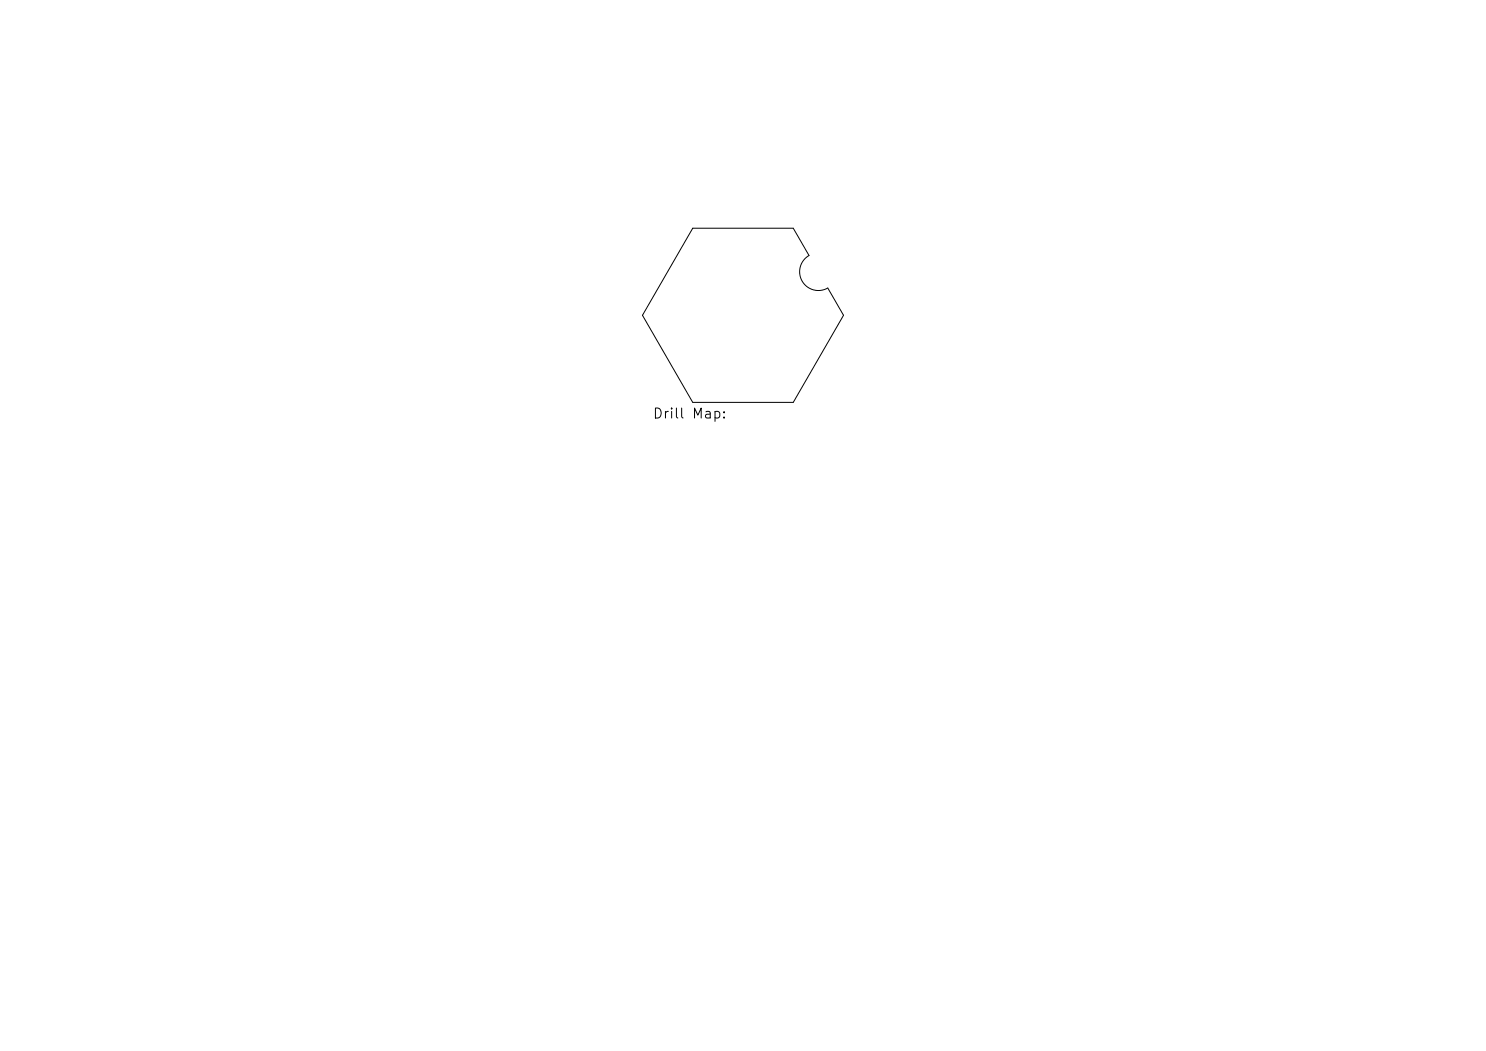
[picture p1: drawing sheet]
<svg xmlns="http://www.w3.org/2000/svg" width="297mm" height="210mm" viewBox="0 0 297 210" stroke-linecap="round" stroke-linejoin="round" font-family="sans-serif">
<defs><g id="words">
<text font-size="2" x="130.3" y="84.1">Drill Map:</text>
</g></defs>
<path d="M138.5 45.6h20l3.2 5.5a3.8 3.8 0 0 0-1.4 5.1 3.8 3.8 0 0 0 5.1 1.3l3.2 5.5-10.1 17.4h-20l-10.1-17.4z" fill="none" stroke="#000" stroke-width=".2"/>
<use href="#words"/>
</svg>
